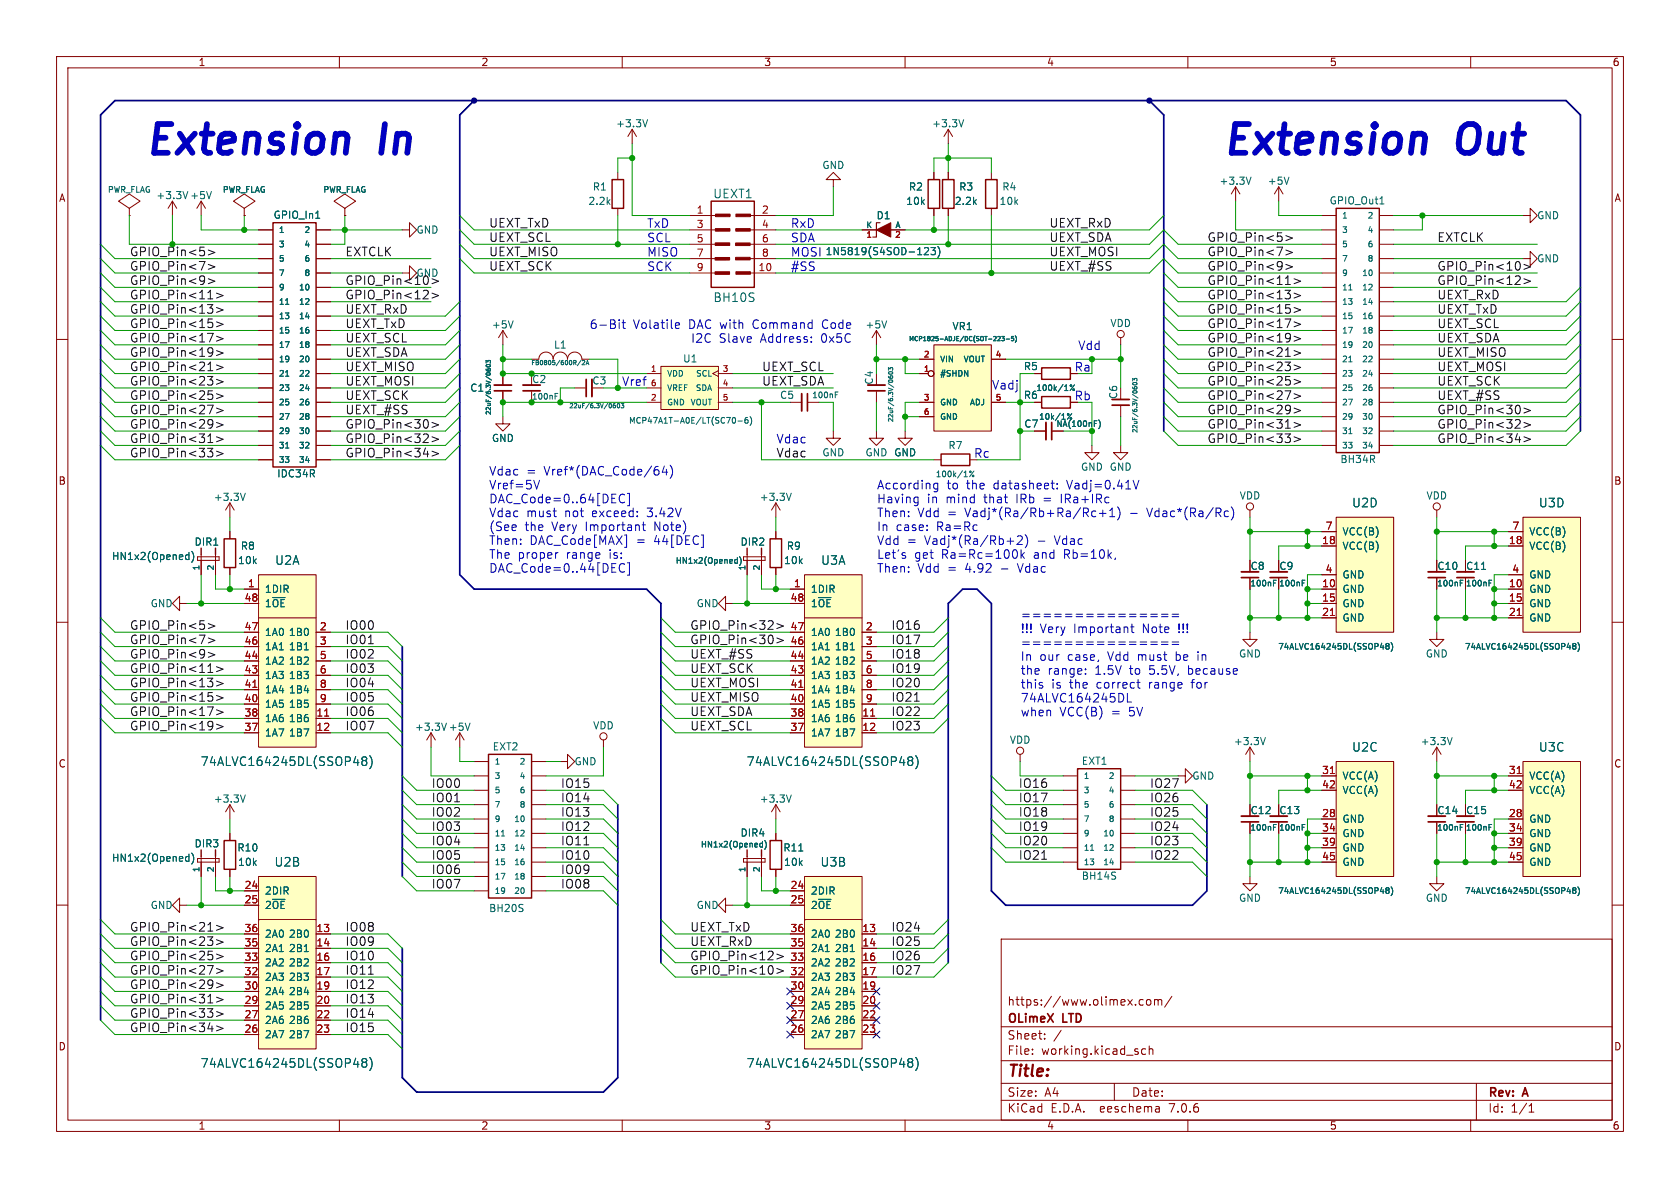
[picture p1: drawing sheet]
<svg xmlns="http://www.w3.org/2000/svg" width="297mm" height="210mm" viewBox="0 0 297 210" stroke-linecap="round" stroke-linejoin="round" font-family="sans-serif">
<defs><g id="words">
<g font-size="7.1" fill="#0000c2">
<text x="25.4" y="27.7">Extension</text>
<text x="67.6" y="27.7">In</text>
<text x="215.9" y="27.7">Extension</text>
<text x="258.1" y="27.7">Out</text>
</g>
<text font-size="2.8" fill="#840000" x="178" y="190.9">Title:</text>
<g font-size="2.1" fill="#006464">
<text x="126" y="35.3">UEXT1</text>
<text x="126" y="53.6">BH10S</text>
<text x="189.9" y="70.9">Rb</text>
<text x="238.9" y="89.9">U2D</text>
<text x="272" y="89.9">U3D</text>
<text x="48.5" y="100.1">U2A</text>
<text x="145.1" y="100.1">U3A</text>
<text x="35.4" y="135.6">74ALVC164245DL(SSOP48)</text>
<text x="131.9" y="135.6">74ALVC164245DL(SSOP48)</text>
<text x="238.9" y="133.1">U2C</text>
<text x="272" y="133.1">U3C</text>
<text x="48.4" y="153.4">U2B</text>
<text x="145" y="153.4">U3B</text>
<text x="35.4" y="189">74ALVC164245DL(SSOP48)</text>
<text x="131.9" y="189">74ALVC164245DL(SSOP48)</text>
</g>
<g font-size="2.1" fill="#0f0f0f">
<text x="86.4" y="40.3">UEXT_TxD</text>
<text x="185.4" y="40.3">UEXT_RxD</text>
<text x="22.9" y="47.9">GPIO_Pin&lt;7&gt;</text>
<text x="22.9" y="45.4">GPIO_Pin&lt;5&gt;</text>
<text x="61" y="45.4">EXTCLK</text>
<text x="86.4" y="42.9">UEXT_SCL</text>
<text x="86.4" y="47.9">UEXT_SCK</text>
<text x="86.4" y="45.4">UEXT_MISO</text>
<text x="185.4" y="42.9">UEXT_SDA</text>
<text x="185.4" y="45.4">UEXT_MOSI</text>
<text x="185.4" y="47.9">UEXT_#SS</text>
<text x="213.4" y="45.4">GPIO_Pin&lt;7&gt;</text>
<text x="213.4" y="42.9">GPIO_Pin&lt;5&gt;</text>
<text x="213.4" y="47.9">GPIO_Pin&lt;9&gt;</text>
<text x="254" y="42.9">EXTCLK</text>
<text x="254" y="47.9">GPIO_Pin&lt;10&gt;</text>
<text x="22.9" y="53">GPIO_Pin&lt;11&gt;</text>
<text x="22.9" y="50.5">GPIO_Pin&lt;9&gt;</text>
<text x="61" y="50.5">GPIO_Pin&lt;10&gt;</text>
<text x="61" y="53">GPIO_Pin&lt;12&gt;</text>
<text x="213.4" y="50.5">GPIO_Pin&lt;11&gt;</text>
<text x="213.4" y="53">GPIO_Pin&lt;13&gt;</text>
<text x="254" y="53">UEXT_RxD</text>
<text x="254" y="50.5">GPIO_Pin&lt;12&gt;</text>
<text x="22.9" y="58.1">GPIO_Pin&lt;15&gt;</text>
<text x="22.9" y="55.6">GPIO_Pin&lt;13&gt;</text>
<text x="61" y="55.6">UEXT_RxD</text>
<text x="61" y="58.1">UEXT_TxD</text>
<text x="213.4" y="55.6">GPIO_Pin&lt;15&gt;</text>
<text x="213.4" y="58.1">GPIO_Pin&lt;17&gt;</text>
<text x="254" y="58.1">UEXT_SCL</text>
<text x="254" y="55.6">UEXT_TxD</text>
<text x="22.9" y="65.7">GPIO_Pin&lt;21&gt;</text>
<text x="22.9" y="63.2">GPIO_Pin&lt;19&gt;</text>
<text x="22.9" y="60.6">GPIO_Pin&lt;17&gt;</text>
<text x="61" y="63.2">UEXT_SDA</text>
<text x="61" y="65.7">UEXT_MISO</text>
<text x="61" y="60.6">UEXT_SCL</text>
<text x="134.6" y="65.7">UEXT_SCL</text>
<text x="213.4" y="60.6">GPIO_Pin&lt;19&gt;</text>
<text x="213.4" y="65.7">GPIO_Pin&lt;23&gt;</text>
<text x="213.4" y="63.2">GPIO_Pin&lt;21&gt;</text>
<text x="254" y="60.6">UEXT_SDA</text>
<text x="254" y="63.2">UEXT_MISO</text>
<text x="254" y="65.7">UEXT_MOSI</text>
<text x="22.9" y="68.3">GPIO_Pin&lt;23&gt;</text>
<text x="22.9" y="70.8">GPIO_Pin&lt;25&gt;</text>
<text x="61" y="68.3">UEXT_MOSI</text>
<text x="61" y="70.8">UEXT_SCK</text>
<text x="134.6" y="68.3">UEXT_SDA</text>
<text x="213.4" y="68.3">GPIO_Pin&lt;25&gt;</text>
<text x="213.4" y="70.8">GPIO_Pin&lt;27&gt;</text>
<text x="254" y="70.8">UEXT_#SS</text>
<text x="254" y="68.3">UEXT_SCK</text>
<text x="22.9" y="75.9">GPIO_Pin&lt;29&gt;</text>
<text x="22.9" y="73.3">GPIO_Pin&lt;27&gt;</text>
<text x="61" y="73.3">UEXT_#SS</text>
<text x="61" y="75.9">GPIO_Pin&lt;30&gt;</text>
<text x="213.4" y="75.9">GPIO_Pin&lt;31&gt;</text>
<text x="213.4" y="73.3">GPIO_Pin&lt;29&gt;</text>
<text x="254" y="75.9">GPIO_Pin&lt;32&gt;</text>
<text x="254" y="73.3">GPIO_Pin&lt;30&gt;</text>
<text x="22.9" y="78.4">GPIO_Pin&lt;31&gt;</text>
<text x="22.9" y="81">GPIO_Pin&lt;33&gt;</text>
<text x="61" y="81">GPIO_Pin&lt;34&gt;</text>
<text x="61" y="78.4">GPIO_Pin&lt;32&gt;</text>
<text x="137.2" y="81">Vdac</text>
<text x="213.4" y="78.4">GPIO_Pin&lt;33&gt;</text>
<text x="254" y="78.4">GPIO_Pin&lt;34&gt;</text>
<text x="22.9" y="111.4">GPIO_Pin&lt;5&gt;</text>
<text x="22.9" y="114">GPIO_Pin&lt;7&gt;</text>
<text x="61" y="111.4">IO00</text>
<text x="61" y="114">IO01</text>
<text x="121.9" y="114">GPIO_Pin&lt;30&gt;</text>
<text x="121.9" y="111.4">GPIO_Pin&lt;32&gt;</text>
<text x="157.5" y="114">IO17</text>
<text x="157.5" y="111.4">IO16</text>
<text x="22.9" y="116.5">GPIO_Pin&lt;9&gt;</text>
<text x="22.9" y="119.1">GPIO_Pin&lt;11&gt;</text>
<text x="61" y="116.5">IO02</text>
<text x="61" y="119.1">IO03</text>
<text x="121.9" y="119.1">UEXT_SCK</text>
<text x="121.9" y="116.5">UEXT_#SS</text>
<text x="157.5" y="119.1">IO19</text>
<text x="157.5" y="116.5">IO18</text>
<text x="22.9" y="124.1">GPIO_Pin&lt;15&gt;</text>
<text x="22.9" y="121.6">GPIO_Pin&lt;13&gt;</text>
<text x="61" y="124.1">IO05</text>
<text x="61" y="121.6">IO04</text>
<text x="121.9" y="124.1">UEXT_MISO</text>
<text x="121.9" y="121.6">UEXT_MOSI</text>
<text x="157.5" y="121.6">IO20</text>
<text x="157.5" y="124.1">IO21</text>
<text x="22.9" y="129.2">GPIO_Pin&lt;19&gt;</text>
<text x="22.9" y="126.7">GPIO_Pin&lt;17&gt;</text>
<text x="61" y="129.2">IO07</text>
<text x="61" y="126.7">IO06</text>
<text x="121.9" y="126.7">UEXT_SDA</text>
<text x="121.9" y="129.2">UEXT_SCL</text>
<text x="157.5" y="129.2">IO23</text>
<text x="157.5" y="126.7">IO22</text>
<text x="76.2" y="139.4">IO00</text>
<text x="76.2" y="141.9">IO01</text>
<text x="99.1" y="141.9">IO14</text>
<text x="99.1" y="139.4">IO15</text>
<text x="180" y="139.4">IO16</text>
<text x="180" y="141.9">IO17</text>
<text x="203.2" y="139.4">IO27</text>
<text x="203.2" y="141.9">IO26</text>
<text x="76.2" y="149.5">IO04</text>
<text x="76.2" y="144.5">IO02</text>
<text x="76.2" y="147">IO03</text>
<text x="99.1" y="149.5">IO11</text>
<text x="99.1" y="147">IO12</text>
<text x="99.1" y="144.5">IO13</text>
<text x="180" y="147">IO19</text>
<text x="180" y="144.5">IO18</text>
<text x="180" y="149.5">IO20</text>
<text x="203.2" y="149.5">IO23</text>
<text x="203.2" y="144.5">IO25</text>
<text x="203.2" y="147">IO24</text>
<text x="76.2" y="154.6">IO06</text>
<text x="76.2" y="152.1">IO05</text>
<text x="99.1" y="152.1">IO10</text>
<text x="99.1" y="154.6">IO09</text>
<text x="180" y="152.1">IO21</text>
<text x="203.2" y="152.1">IO22</text>
<text x="76.2" y="157.2">IO07</text>
<text x="99.1" y="157.2">IO08</text>
<text x="22.9" y="167.3">GPIO_Pin&lt;23&gt;</text>
<text x="22.9" y="164.8">GPIO_Pin&lt;21&gt;</text>
<text x="61" y="167.3">IO09</text>
<text x="61" y="164.8">IO08</text>
<text x="121.9" y="167.3">UEXT_RxD</text>
<text x="121.9" y="164.8">UEXT_TxD</text>
<text x="157.5" y="164.8">IO24</text>
<text x="157.5" y="167.3">IO25</text>
<text x="22.9" y="169.9">GPIO_Pin&lt;25&gt;</text>
<text x="22.9" y="172.4">GPIO_Pin&lt;27&gt;</text>
<text x="61" y="169.9">IO10</text>
<text x="61" y="172.4">IO11</text>
<text x="121.9" y="169.9">GPIO_Pin&lt;12&gt;</text>
<text x="121.9" y="172.4">GPIO_Pin&lt;10&gt;</text>
<text x="157.5" y="169.9">IO26</text>
<text x="157.5" y="172.4">IO27</text>
<text x="22.9" y="177.5">GPIO_Pin&lt;31&gt;</text>
<text x="22.9" y="174.9">GPIO_Pin&lt;29&gt;</text>
<text x="61" y="174.9">IO12</text>
<text x="61" y="177.5">IO13</text>
<text x="22.9" y="180">GPIO_Pin&lt;33&gt;</text>
<text x="22.9" y="182.6">GPIO_Pin&lt;34&gt;</text>
<text x="61" y="180">IO14</text>
<text x="61" y="182.6">IO15</text>
</g>
<g font-size="2.1" fill="#0000c2">
<text x="114.3" y="40.4">TxD</text>
<text x="139.7" y="40.4">RxD</text>
<text x="114.3" y="45.5">MISO</text>
<text x="114.3" y="42.9">SCL</text>
<text x="139.7" y="42.9">SDA</text>
<text x="139.7" y="45.5">MOSI</text>
<text x="114.3" y="48">SCK</text>
<text x="139.7" y="48">#SS</text>
<text x="104.1" y="58.3">6-Bit</text>
<text x="111.9" y="58.3">Volatile</text>
<text x="121.8" y="58.3">DAC with</text>
<text x="133.3" y="58.3">Command</text>
<text x="145.8" y="58.3">Code</text>
<text x="127.1" y="60.7">Slave</text>
<text x="134.5" y="60.7">Address:</text>
<text x="145.3" y="60.7">0x5C</text>
<text x="190.5" y="62">Vdd</text>
<text x="109.9" y="68.3">Vref</text>
<text x="175.3" y="69">Vadj</text>
<text x="137.2" y="78.5">Vdac</text>
<text x="172.1" y="81">Rc</text>
<text x="86.4" y="84.2">Vdac</text>
<text x="86.4" y="86.6">Vref=5V</text>
<text x="86.4" y="89.1">DAC_Code=0..64[DEC]</text>
<text x="93" y="84.2">=</text>
<text x="96.2" y="84.2">Vref*(DAC_Code/64)</text>
<text x="154.9" y="86.6">According</text>
<text x="154.9" y="89.1">Having</text>
<text x="163.9" y="89.1">in</text>
<text x="167.3" y="89.1">mind</text>
<text x="167.4" y="86.6">to</text>
<text x="170.9" y="86.6">the</text>
<text x="174.1" y="89.1">that</text>
<text x="175.8" y="86.6">datasheet:</text>
<text x="179.9" y="89.1">IRb</text>
<text x="184.9" y="89.1">=</text>
<text x="188.1" y="89.1">IRa+IRc</text>
<text x="188.9" y="86.6">Vadj=0.41V</text>
<text x="86.4" y="91.5">Vdac</text>
<text x="86.4" y="94">(See</text>
<text x="92.8" y="94">the</text>
<text x="93" y="91.5">must</text>
<text x="97.6" y="94">Very</text>
<text x="99.9" y="91.5">not</text>
<text x="103.7" y="94">Important</text>
<text x="104.8" y="91.5">exceed:</text>
<text x="114.7" y="91.5">3.42V</text>
<text x="115.9" y="94">Note)</text>
<text x="154.9" y="91.5">Then:</text>
<text x="154.9" y="94">In</text>
<text x="158.4" y="94">case:</text>
<text x="162.2" y="91.5">Vdd</text>
<text x="165.6" y="94">Ra=Rc</text>
<text x="167.6" y="91.5">=</text>
<text x="170.8" y="91.5">Vadj*(Ra/Rb+Ra/Rc+1)</text>
<text x="200" y="91.5">-</text>
<text x="203.2" y="91.5">Vdac*(Ra/Rc)</text>
<text x="86.4" y="96.4">Then:</text>
<text x="86.4" y="98.9">The</text>
<text x="86.4" y="101.4">DAC_Code=0..44[DEC]</text>
<text x="91.5" y="98.9">proper</text>
<text x="93.6" y="96.4">DAC_Code[MAX]</text>
<text x="100.2" y="98.9">range</text>
<text x="107.9" y="98.9">is:</text>
<text x="112.6" y="96.4">=</text>
<text x="115.8" y="96.4">44[DEC]</text>
<text x="154.9" y="96.4">Vdd</text>
<text x="154.9" y="98.9">Let's</text>
<text x="154.9" y="101.4">Then:</text>
<text x="160.3" y="96.4">=</text>
<text x="161.6" y="98.9">get</text>
<text x="162.2" y="101.4">Vdd</text>
<text x="163.5" y="96.4">Vadj*(Ra/Rb+2)</text>
<text x="166.5" y="98.9">Ra=Rc=100k</text>
<text x="167.6" y="101.4">=</text>
<text x="170.8" y="101.4">4.92</text>
<text x="177.2" y="101.4">-</text>
<text x="180.4" y="101.4">Vdac</text>
<text x="182.9" y="98.9">and</text>
<text x="183.6" y="96.4">-</text>
<text x="186.8" y="96.4">Vdac</text>
<text x="188.4" y="98.9">Rb=10k,</text>
<text x="180.3" y="109.6">===============</text>
<text x="180.3" y="112">!!!</text>
<text x="183.8" y="112">Very</text>
<text x="189.9" y="112">Important</text>
<text x="202.1" y="112">Note</text>
<text x="208.6" y="112">!!!</text>
<text x="180.3" y="114.5">===============</text>
<text x="180.3" y="116.9">In</text>
<text x="180.3" y="119.4">the</text>
<text x="183.8" y="116.9">our</text>
<text x="185.2" y="119.4">range:</text>
<text x="188.8" y="116.9">case,</text>
<text x="193.6" y="119.4">1.5V</text>
<text x="196" y="116.9">Vdd</text>
<text x="199.9" y="119.4">to</text>
<text x="201.4" y="116.9">must</text>
<text x="203.4" y="119.4">5.5V,</text>
<text x="208.2" y="116.9">be</text>
<text x="210.4" y="119.4">because</text>
<text x="212.2" y="116.9">in</text>
<text x="180.3" y="121.8">this</text>
<text x="180.3" y="124.3">74ALVC164245DL</text>
<text x="185.9" y="121.8">is</text>
<text x="189.1" y="121.8">the</text>
<text x="194" y="121.8">correct</text>
<text x="203.4" y="121.8">range</text>
<text x="211.1" y="121.8">for</text>
<text x="180.3" y="126.8">when</text>
<text x="187.3" y="126.8">VCC(B)</text>
<text x="196.5" y="126.8">=</text>
<text x="199.7" y="126.8">5V</text>
</g>
<text font-size="2.1" fill="#009600" x="189.9" y="65.8">Ra</text>
<g font-size="2.1" fill="#840000">
<text x="178" y="178">https://www.olimex.com/</text>
<text x="178" y="184">Sheet:</text>
<text x="178" y="181.2">OLimeX</text>
<text x="188" y="181.2">LTD</text>
<text x="178" y="186.7">File:</text>
<text x="184.1" y="186.7">working.kicad_sch</text>
<text x="178" y="196.9">KiCad</text>
<text x="178" y="194.1">Size:</text>
<text x="184.7" y="194.1">A4</text>
<text x="185.7" y="196.9">E.D.A.</text>
<text x="194.6" y="196.9">eeschema</text>
<text x="200" y="194.1">Date:</text>
<text x="207" y="196.9">7.0.6</text>
<text x="263" y="194.3">Rev:</text>
<text x="263" y="196.9">Id:</text>
<text x="267.1" y="196.9">1/1</text>
<text x="269.4" y="194.3">A</text>
</g>
<g font-size="1.8" fill="#840000">
<text x="35" y="11.9">1</text>
<text x="85" y="11.9">2</text>
<text x="135" y="11.9">3</text>
<text x="185" y="11.9">4</text>
<text x="235" y="11.9">5</text>
<text x="285" y="11.9">6</text>
<text x="10.3" y="35.9">A</text>
<text x="285.3" y="35.9">A</text>
<text x="10.3" y="85.9">B</text>
<text x="285.3" y="85.9">B</text>
<text x="221" y="100.9">C8</text>
<text x="226.1" y="100.9">C9</text>
<text x="254" y="100.9">C10</text>
<text x="259.1" y="100.9">C11</text>
<text x="10.3" y="135.9">C</text>
<text x="285.3" y="135.9">C</text>
<text x="221" y="144.1">C12</text>
<text x="226.1" y="144.1">C13</text>
<text x="254" y="144.1">C14</text>
<text x="259.1" y="144.1">C15</text>
<text x="10.3" y="185.9">D</text>
<text x="285.3" y="185.9">D</text>
<text x="35" y="199.9">1</text>
<text x="85" y="199.9">2</text>
<text x="135" y="199.9">3</text>
<text x="185" y="199.9">4</text>
<text x="235" y="199.9">5</text>
<text x="285" y="199.9">6</text>
</g>
<g font-size="1.8" fill="#006464">
<text x="108.8" y="22.7">+3.3V</text>
<text x="164.7" y="22.7">+3.3V</text>
<text x="27.5" y="35.4">+3.3V</text>
<text x="33.5" y="35.4">+5V</text>
<text x="104.7" y="33.9">R1</text>
<text x="145.3" y="30.1">GND</text>
<text x="160.6" y="33.9">R2</text>
<text x="169.5" y="33.9">R3</text>
<text x="177.1" y="33.9">R4</text>
<text x="215.5" y="32.9">+3.3V</text>
<text x="224" y="32.9">+5V</text>
<text x="48.3" y="38.9">GPIO_In1</text>
<text x="73.5" y="41.5">GND</text>
<text x="103.9" y="36.4">2.2k</text>
<text x="154.9" y="39">D1</text>
<text x="160.1" y="36.4">10k</text>
<text x="168.7" y="36.4">2.2k</text>
<text x="176.6" y="36.4">10k</text>
<text x="235" y="36.3">GPIO_Out1</text>
<text x="271.6" y="39">GND</text>
<text x="145.9" y="45.3">1N5819(S4SOD-123)</text>
<text x="271.6" y="46.6">GND</text>
<text x="86.9" y="58.3">+5V</text>
<text x="152.9" y="58.3">+5V</text>
<text x="168.3" y="58.6">VR1</text>
<text x="196.2" y="58">VDD</text>
<text x="97.8" y="61.8">L1</text>
<text x="120.7" y="64.3">U1</text>
<text x="180.9" y="65.6">R5</text>
<text x="83" y="69.4">C1</text>
<text x="94" y="67.9">C2</text>
<text x="104.6" y="68.2">C3</text>
<text x="137.8" y="70.7">C5</text>
<text x="154.5" y="68.1" transform="rotate(-90 154.5 68.1)">C4</text>
<text x="180.9" y="70.7">R6</text>
<text x="197.7" y="70.6" transform="rotate(-90 197.7 70.6)">C6</text>
<text x="181" y="75.8">C7</text>
<text x="86.9" y="78.3">GND</text>
<text x="145.3" y="80.9">GND</text>
<text x="152.9" y="80.9">GND GND</text>
<text x="158" y="80.9">GND</text>
<text x="167.6" y="79.6">R7</text>
<text x="191" y="83.4">GND GND</text>
<text x="236.9" y="82.1">BH34R</text>
<text x="37.7" y="88.7">+3.3V</text>
<text x="48.9" y="84.6">IDC34R</text>
<text x="134.2" y="88.7">+3.3V</text>
<text x="219.1" y="88.5">VDD</text>
<text x="252.1" y="88.5">VDD</text>
<text x="237.2" y="94.8">VCC(B)</text>
<text x="270.3" y="94.8">VCC(B)</text>
<text x="19.7" y="99.2">HN1x2(Opened)</text>
<text x="34.3" y="96.7">DIR1</text>
<text x="42" y="99.9">10k</text>
<text x="42.5" y="97.4">R8</text>
<text x="130.8" y="96.7">DIR2</text>
<text x="138.5" y="99.9">10k</text>
<text x="139" y="97.4">R9</text>
<text x="237.2" y="97.4">VCC(B)</text>
<text x="270.3" y="97.4">VCC(B)</text>
<text x="26.5" y="107.5">GND</text>
<text x="46.7" y="105">1DIR</text>
<text x="46.7" y="107.5">1~{OE}</text>
<text x="123.1" y="107.5">GND</text>
<text x="143.3" y="105">1DIR</text>
<text x="143.3" y="107.5">1~{OE}</text>
<text x="237.2" y="105">GND</text>
<text x="237.2" y="107.5">GND</text>
<text x="237.2" y="102.5">GND</text>
<text x="270.3" y="105">GND</text>
<text x="270.3" y="107.5">GND</text>
<text x="270.3" y="102.5">GND</text>
<text x="46.7" y="112.6">1A0</text>
<text x="51" y="112.6">1B0</text>
<text x="143.3" y="112.6">1A0</text>
<text x="147.5" y="112.6">1B0</text>
<text x="237.2" y="110.1">GND</text>
<text x="270.3" y="110.1">GND</text>
<text x="46.7" y="117.7">1A2</text>
<text x="46.7" y="115.2">1A1</text>
<text x="51" y="115.2">1B1</text>
<text x="51" y="117.7">1B2</text>
<text x="143.3" y="117.7">1A2</text>
<text x="143.3" y="115.2">1A1</text>
<text x="147.5" y="115.2">1B1</text>
<text x="147.5" y="117.7">1B2</text>
<text x="218.9" y="116.4">GND</text>
<text x="252" y="116.4">GND</text>
<text x="46.7" y="125.3">1A5</text>
<text x="46.7" y="122.8">1A4</text>
<text x="46.7" y="120.2">1A3</text>
<text x="51" y="120.2">1B3</text>
<text x="51" y="122.8">1B4</text>
<text x="51" y="125.3">1B5</text>
<text x="143.3" y="125.3">1A5</text>
<text x="143.3" y="122.8">1A4</text>
<text x="143.3" y="120.2">1A3</text>
<text x="147.5" y="120.2">1B3</text>
<text x="147.5" y="122.8">1B4</text>
<text x="147.5" y="125.3">1B5</text>
<text x="46.7" y="130.4">1A7</text>
<text x="46.7" y="127.9">1A6</text>
<text x="51" y="127.9">1B6</text>
<text x="51" y="130.4">1B7</text>
<text x="73.3" y="129.4">+3.3V</text>
<text x="79.2" y="129.4">+5V</text>
<text x="104.8" y="129.1">VDD</text>
<text x="143.3" y="130.4">1A7</text>
<text x="143.3" y="127.9">1A6</text>
<text x="147.5" y="127.9">1B6</text>
<text x="147.5" y="130.4">1B7</text>
<text x="178.4" y="131.7">VDD</text>
<text x="218" y="131.9">+3.3V</text>
<text x="251.1" y="131.9">+3.3V</text>
<text x="87" y="132.9">EXT2</text>
<text x="101.5" y="135.5">GND</text>
<text x="191.1" y="135.4">EXT1</text>
<text x="37.7" y="142.1">+3.3V</text>
<text x="134.2" y="142.1">+3.3V</text>
<text x="210.7" y="138">GND</text>
<text x="237.2" y="138">VCC(A)</text>
<text x="237.2" y="140.6">VCC(A)</text>
<text x="270.3" y="138">VCC(A)</text>
<text x="270.3" y="140.6">VCC(A)</text>
<text x="34.3" y="150">DIR3</text>
<text x="130.8" y="148.1">DIR4</text>
<text x="237.2" y="145.6">GND</text>
<text x="237.2" y="148.2">GND</text>
<text x="270.3" y="145.6">GND</text>
<text x="270.3" y="148.2">GND</text>
<text x="19.7" y="152.5">HN1x2(Opened)</text>
<text x="41.9" y="150.7">R10</text>
<text x="42" y="153.3">10k</text>
<text x="138.4" y="150.7">R11</text>
<text x="138.5" y="153.3">10k</text>
<text x="191.1" y="155.7">BH14S</text>
<text x="237.2" y="150.7">GND</text>
<text x="237.2" y="153.3">GND</text>
<text x="270.3" y="150.7">GND</text>
<text x="270.3" y="153.3">GND</text>
<text x="26.5" y="160.9">GND</text>
<text x="46.7" y="158.3">2DIR</text>
<text x="46.7" y="160.9">2~{OE}</text>
<text x="86.4" y="161.4">BH20S</text>
<text x="123.1" y="160.9">GND</text>
<text x="143.3" y="158.3">2DIR</text>
<text x="143.3" y="160.9">2~{OE}</text>
<text x="218.9" y="159.6">GND</text>
<text x="252" y="159.6">GND</text>
<text x="46.7" y="166">2A0</text>
<text x="51" y="166">2B0</text>
<text x="143.3" y="166">2A0</text>
<text x="147.5" y="166">2B0</text>
<text x="46.7" y="173.6">2A3</text>
<text x="46.7" y="171">2A2</text>
<text x="46.7" y="168.5">2A1</text>
<text x="51" y="168.5">2B1</text>
<text x="51" y="171">2B2</text>
<text x="51" y="173.6">2B3</text>
<text x="143.3" y="173.6">2A3</text>
<text x="143.3" y="171">2A2</text>
<text x="143.3" y="168.5">2A1</text>
<text x="147.5" y="168.5">2B1</text>
<text x="147.5" y="171">2B2</text>
<text x="147.5" y="173.6">2B3</text>
<text x="46.7" y="178.7">2A5</text>
<text x="46.7" y="176.1">2A4</text>
<text x="51" y="176.1">2B4</text>
<text x="51" y="178.7">2B5</text>
<text x="143.3" y="178.7">2A5</text>
<text x="143.3" y="176.1">2A4</text>
<text x="147.5" y="176.1">2B4</text>
<text x="147.5" y="178.7">2B5</text>
<text x="46.7" y="183.7">2A7</text>
<text x="46.7" y="181.2">2A6</text>
<text x="51" y="181.2">2B6</text>
<text x="51" y="183.7">2B7</text>
<text x="143.3" y="183.7">2A7</text>
<text x="143.3" y="181.2">2A6</text>
<text x="147.5" y="181.2">2B6</text>
<text x="147.5" y="183.7">2B7</text>
</g>
<g font-size="1.8" fill="#a90000">
<text x="123.1" y="37.8">1</text>
<text x="123.1" y="40.4">3</text>
<text x="134.6" y="37.8">2</text>
<text x="134.6" y="40.4">4</text>
<text x="123.1" y="42.9">5</text>
<text x="123.1" y="45.5">7</text>
<text x="134.6" y="42.9">6</text>
<text x="134.6" y="45.5">8</text>
<text x="123.1" y="48">9</text>
<text x="134" y="48">10</text>
<text x="234.2" y="93.7">7</text>
<text x="267.3" y="93.7">7</text>
<text x="233.6" y="96.3">18</text>
<text x="234.2" y="101.3">4</text>
<text x="266.7" y="96.3">18</text>
<text x="267.3" y="101.3">4</text>
<text x="43.1" y="106.4">48</text>
<text x="43.7" y="103.9">1</text>
<text x="139.7" y="106.4">48</text>
<text x="140.3" y="103.9">1</text>
<text x="233.6" y="103.9">10</text>
<text x="233.6" y="106.4">15</text>
<text x="266.7" y="103.9">10</text>
<text x="266.7" y="106.4">15</text>
<text x="43.1" y="111.5">47</text>
<text x="56.4" y="111.5">2</text>
<text x="139.7" y="111.5">47</text>
<text x="153" y="111.5">2</text>
<text x="233.6" y="109">21</text>
<text x="266.7" y="109">21</text>
<text x="43.1" y="119.1">43</text>
<text x="43.1" y="116.6">44</text>
<text x="43.1" y="114">46</text>
<text x="56.4" y="114">3</text>
<text x="56.4" y="116.6">5</text>
<text x="56.4" y="119.1">6</text>
<text x="139.7" y="119.1">43</text>
<text x="139.7" y="116.6">44</text>
<text x="139.7" y="114">46</text>
<text x="153" y="114">3</text>
<text x="153" y="116.6">5</text>
<text x="153" y="119.1">6</text>
<text x="43.1" y="124.2">40</text>
<text x="43.1" y="121.7">41</text>
<text x="56.4" y="121.7">8</text>
<text x="56.4" y="124.2">9</text>
<text x="139.7" y="124.2">40</text>
<text x="139.7" y="121.7">41</text>
<text x="153" y="121.7">8</text>
<text x="153" y="124.2">9</text>
<text x="43.1" y="129.3">37</text>
<text x="43.1" y="126.7">38</text>
<text x="55.8" y="126.7">11</text>
<text x="55.8" y="129.3">12</text>
<text x="139.7" y="129.3">37</text>
<text x="139.7" y="126.7">38</text>
<text x="152.4" y="126.7">11</text>
<text x="152.4" y="129.3">12</text>
<text x="233.6" y="136.9">31</text>
<text x="266.7" y="136.9">31</text>
<text x="233.6" y="139.4">42</text>
<text x="266.7" y="139.4">42</text>
<text x="233.6" y="144.5">28</text>
<text x="233.6" y="147.1">34</text>
<text x="233.6" y="149.6">39</text>
<text x="266.7" y="144.5">28</text>
<text x="266.7" y="147.1">34</text>
<text x="266.7" y="149.6">39</text>
<text x="233.6" y="152.1">45</text>
<text x="266.7" y="152.1">45</text>
<text x="43.1" y="157.2">24</text>
<text x="43.1" y="159.8">25</text>
<text x="139.7" y="157.2">24</text>
<text x="139.7" y="159.8">25</text>
<text x="43.1" y="167.4">35</text>
<text x="43.1" y="164.8">36</text>
<text x="55.8" y="164.8">13</text>
<text x="55.8" y="167.4">14</text>
<text x="139.7" y="167.4">35</text>
<text x="139.7" y="164.8">36</text>
<text x="152.4" y="164.8">13</text>
<text x="152.4" y="167.4">14</text>
<text x="43.1" y="172.5">32</text>
<text x="43.1" y="169.9">33</text>
<text x="55.8" y="169.9">16</text>
<text x="55.8" y="172.5">17</text>
<text x="139.7" y="172.5">32</text>
<text x="139.7" y="169.9">33</text>
<text x="152.4" y="169.9">16</text>
<text x="152.4" y="172.5">17</text>
<text x="43.1" y="177.5">29</text>
<text x="43.1" y="175">30</text>
<text x="55.8" y="175">19</text>
<text x="55.8" y="177.5">20</text>
<text x="139.7" y="177.5">29</text>
<text x="139.7" y="175">30</text>
<text x="152.4" y="175">19</text>
<text x="152.4" y="177.5">20</text>
<text x="43.1" y="182.6">26</text>
<text x="43.1" y="180.1">27</text>
<text x="55.8" y="180.1">22</text>
<text x="55.8" y="182.6">23</text>
<text x="139.7" y="182.6">26</text>
<text x="139.7" y="180.1">27</text>
<text x="152.4" y="180.1">22</text>
<text x="152.4" y="182.6">23</text>
</g>
<text font-size="1.8" fill="#0f0f0f" x="73.5" y="49.1">GND</text>
<g font-size="1.4" fill="#006464">
<text x="19" y="34.3">PWR_FLAG</text>
<text x="39.3" y="34.3">PWR_FLAG</text>
<text x="57.1" y="34.3">PWR_FLAG</text>
<text x="49.2" y="41.4">1</text>
<text x="53.7" y="41.4">2</text>
<text x="153" y="40.4">K</text>
<text x="158.2" y="40.4">A</text>
<text x="237.2" y="38.8">1</text>
<text x="237.2" y="41.4">3</text>
<text x="241.7" y="38.8">2</text>
<text x="241.7" y="41.4">4</text>
<text x="49.2" y="43.9">3</text>
<text x="49.2" y="46.5">5</text>
<text x="53.7" y="43.9">4</text>
<text x="53.7" y="46.5">6</text>
<text x="237.2" y="43.9">5</text>
<text x="237.2" y="46.5">7</text>
<text x="241.7" y="43.9">6</text>
<text x="241.7" y="46.5">8</text>
<text x="49.2" y="49">7</text>
<text x="49.2" y="51.5">9</text>
<text x="52.7" y="51.5">10</text>
<text x="53.7" y="49">8</text>
<text x="237.2" y="51.5">11</text>
<text x="237.2" y="49">9</text>
<text x="240.7" y="49">10</text>
<text x="240.7" y="51.5">12</text>
<text x="49.2" y="54.1">11</text>
<text x="49.2" y="56.6">13</text>
<text x="49.2" y="59.2">15</text>
<text x="52.7" y="54.1">12</text>
<text x="52.7" y="56.6">14</text>
<text x="52.7" y="59.2">16</text>
<text x="237.2" y="54.1">13</text>
<text x="237.2" y="56.6">15</text>
<text x="237.2" y="59.2">17</text>
<text x="240.7" y="54.1">14</text>
<text x="240.7" y="56.6">16</text>
<text x="240.7" y="59.2">18</text>
<text x="49.2" y="61.7">17</text>
<text x="49.2" y="64.2">19</text>
<text x="52.7" y="61.7">18</text>
<text x="52.7" y="64.2">20</text>
<text x="166.1" y="64.2">VIN</text>
<text x="170.2" y="64.2">VOUT</text>
<text x="237.2" y="61.7">19</text>
<text x="237.2" y="64.2">21</text>
<text x="240.7" y="61.7">20</text>
<text x="240.7" y="64.2">22</text>
<text x="49.2" y="66.8">21</text>
<text x="49.2" y="69.3">23</text>
<text x="49.2" y="71.9">25</text>
<text x="52.7" y="66.8">22</text>
<text x="52.7" y="69.3">24</text>
<text x="52.7" y="71.9">26</text>
<text x="93.9" y="70.8">100nF</text>
<text x="117.9" y="66.8">VDD</text>
<text x="117.9" y="71.9">GND VOUT</text>
<text x="117.9" y="69.3">VREF</text>
<text x="122.9" y="69.3">SDA</text>
<text x="122.9" y="66.8">SCL</text>
<text x="143.5" y="70.6">100nF</text>
<text x="166.1" y="66.8">#SHDN</text>
<text x="166.1" y="71.9">GND</text>
<text x="171.3" y="71.9">ADJ</text>
<text x="183.1" y="69.3">100k/1%</text>
<text x="237.2" y="66.8">23</text>
<text x="237.2" y="69.3">25</text>
<text x="237.2" y="71.9">27</text>
<text x="240.7" y="66.8">24</text>
<text x="240.7" y="69.3">26</text>
<text x="240.7" y="71.9">28</text>
<text x="49.2" y="74.4">27</text>
<text x="49.2" y="76.9">29</text>
<text x="52.7" y="74.4">28</text>
<text x="52.7" y="76.9">30</text>
<text x="111.1" y="75.1">MCP47A1T-A0E/LT(SC70-6)</text>
<text x="166.1" y="74.4">GND</text>
<text x="183.6" y="74.4">10k/1%</text>
<text x="186.7" y="75.7">NA(100nF)</text>
<text x="237.2" y="74.4">29</text>
<text x="237.2" y="76.9">31</text>
<text x="240.7" y="74.4">30</text>
<text x="240.7" y="76.9">32</text>
<text x="49.2" y="79.5">31</text>
<text x="49.2" y="82">33</text>
<text x="52.7" y="79.5">32</text>
<text x="52.7" y="82">34</text>
<text x="237.2" y="79.5">33</text>
<text x="240.7" y="79.5">34</text>
<text x="165.3" y="84.6">100k/1%</text>
<text x="35.3" y="100.9" transform="rotate(-90 35.3 100.9)">1</text>
<text x="37.8" y="100.9" transform="rotate(-90 37.8 100.9)">2</text>
<text x="119.3" y="99.9">HN1x2(Opened)</text>
<text x="131.8" y="100.9" transform="rotate(-90 131.8 100.9)">1</text>
<text x="134.4" y="100.9" transform="rotate(-90 134.4 100.9)">2</text>
<text x="220.9" y="103.9">100nF</text>
<text x="226" y="103.9">100nF</text>
<text x="254" y="103.9">100nF</text>
<text x="259" y="103.9">100nF</text>
<text x="225.9" y="115">74ALVC164245DL(SSOP48)</text>
<text x="258.9" y="115">74ALVC164245DL(SSOP48)</text>
<text x="87.4" y="135.4">1</text>
<text x="87.4" y="137.9">3</text>
<text x="91.7" y="135.4">2</text>
<text x="91.7" y="137.9">4</text>
<text x="191.5" y="137.9">1</text>
<text x="195.9" y="137.9">2</text>
<text x="87.4" y="140.4">5</text>
<text x="87.4" y="143">7</text>
<text x="91.7" y="140.4">6</text>
<text x="91.7" y="143">8</text>
<text x="191.5" y="140.4">3</text>
<text x="191.5" y="143">5</text>
<text x="195.9" y="140.4">4</text>
<text x="195.9" y="143">6</text>
<text x="87.4" y="148.1">11</text>
<text x="87.4" y="145.5">9</text>
<text x="90.8" y="145.5">10</text>
<text x="90.8" y="148.1">12</text>
<text x="191.5" y="145.5">7</text>
<text x="191.5" y="148.1">9</text>
<text x="194.9" y="148.1">10</text>
<text x="195.9" y="145.5">8</text>
<text x="220.9" y="147">100nF</text>
<text x="226" y="147">100nF</text>
<text x="254" y="147">100nF</text>
<text x="259" y="147">100nF</text>
<text x="35.3" y="154.3" transform="rotate(-90 35.3 154.3)">1</text>
<text x="37.8" y="154.3" transform="rotate(-90 37.8 154.3)">2</text>
<text x="87.4" y="150.6">13</text>
<text x="87.4" y="153.1">15</text>
<text x="87.4" y="155.7">17</text>
<text x="90.8" y="150.6">14</text>
<text x="90.8" y="153.1">16</text>
<text x="90.8" y="155.7">18</text>
<text x="123.8" y="150">HN1x2(Opened)</text>
<text x="131.8" y="154.3" transform="rotate(-90 131.8 154.3)">1</text>
<text x="134.4" y="154.3" transform="rotate(-90 134.4 154.3)">2</text>
<text x="191.5" y="150.6">11</text>
<text x="191.5" y="153.1">13</text>
<text x="194.9" y="150.6">12</text>
<text x="194.9" y="153.1">14</text>
<text x="87.4" y="158.2">19</text>
<text x="90.8" y="158.2">20</text>
<text x="225.9" y="158.2">74ALVC164245DL(SSOP48)</text>
<text x="258.9" y="158.2">74ALVC164245DL(SSOP48)</text>
</g>
<g font-size="1.4" fill="#a90000">
<text x="153.1" y="42.4">1</text>
<text x="158.1" y="42.4">2</text>
<text x="115" y="65.8">1</text>
<text x="127.7" y="65.8">3</text>
<text x="163.2" y="65.8">1</text>
<text x="163.2" y="63.2">2</text>
<text x="175.9" y="63.2">4</text>
<text x="115" y="70.9">2</text>
<text x="115" y="68.3">6</text>
<text x="127.7" y="68.3">4</text>
<text x="127.7" y="70.9">5</text>
<text x="163.2" y="70.9">3</text>
<text x="175.9" y="70.9">5</text>
<text x="163.2" y="73.4">6</text>
</g>
<g font-size="1.1" fill="#006464">
<text x="93.8" y="64.7">FB0805/600R/2A</text>
<text x="160.6" y="60.5">MCP1825-ADJE/DC(SOT-223-5)</text>
<text x="87" y="73.5" transform="rotate(-90 87 73.5)">22uF/6.3V/0603</text>
<text x="100.5" y="72.4">22uF/6.3V/0603</text>
<text x="158.1" y="74.7" transform="rotate(-90 158.1 74.7)">22uF/6.3V/0603</text>
<text x="201.3" y="76.7" transform="rotate(-90 201.3 76.7)">22uF/6.3V/0603</text>
</g>
</g></defs>
<g fill="none" stroke="#840000" stroke-width=".18">
<path d="M10 10h277v190h-277zM12 12h273v186h-273zM60 10v2M110 10v2M160 10v2M210 10v2M260 10v2M22.9 36.8l1.9-1.2-1.9-1.3-1.9 1.3 1.9 1.2v1.3M22.9 38.1h.1M30.5 35.6l.7 1.2M30.5 35.6v2.5M30.5 35.6l-.8 1.2"/>
<path d="M35.6 35.6v2.5M35.6 35.6l-.8 1.2M35.6 35.6l.7 1.2M43.2 36.8l1.9-1.2-1.9-1.3-1.9 1.3 1.9 1.2v1.3M43.2 38.1h.1M61 36.8l1.9-1.2-1.9-1.3-1.9 1.3 1.9 1.2v1.3M61 38.1h.1M109.2 30.5v1.3M109.2 36.8v1.3M111.8 22.9l.7 1.2M111.8 22.9v2.5M111.8 22.9l-.8 1.2"/>
<path d="M121.9 38.1h3.7M125.7 38.1h.8M126.5 37.8h2.6v.5h-2.6zM126.6 37.9h2.4v.3h-2.4v-.2h2.3h-2.3M130.1 37.8h2.6v.5h-2.6zM130.2 37.9h2.5v.3h-2.4l-.1-.2h2.3h-2.2M132.6 38.1h.7M133.5 38.1h3.7M147.3 31.8h-1.3l1.3-1.3 1.3 1.3h-1.3v1.2M165.1 30.5v1.3M165.1 36.8v1.3M167.6 22.9l.8 1.2"/>
<path d="M167.6 22.9v2.5M167.6 30.5v1.3M167.6 36.8v1.3M167.6 22.9l-.7 1.2M175.3 30.5v1.3M175.3 36.8v1.3M218.4 33l.8 1.3M218.4 33v2.6M218.4 33l-.7 1.3M226.1 33l-.8 1.3M226.1 33v2.6M226.1 33l.7 1.3"/>
<path d="M233.7 38.1h2.5M243.9 38.1h2.5M269.2 38.1h1.3v1.3l1.3-1.3-1.3-1.3v1.3M10 60h2M45.7 40.6h2.5M45.7 50.8h2.5M45.7 53.3h2.5M45.7 55.9h2.5M45.7 58.4h2.5M45.7 43.2h2.5M45.7 45.7h2.5M45.7 48.3h2.5"/>
<path d="M55.9 40.6h2.5M55.9 50.8h2.5M55.9 53.3h2.5M55.9 55.9h2.5M55.9 58.4h2.5M55.9 43.2h2.5M55.9 45.7h2.5M55.9 48.3h2.5M71.1 40.6h1.3v1.3l1.3-1.3-1.3-1.2v1.2M71.1 48.3h1.3v1.2l1.3-1.2-1.3-1.3v1.3M88.9 58.4l-.8 1.3M88.9 58.4v2.6"/>
<path d="M88.9 58.4l.8 1.3M121.9 40.6h3.7M121.9 43.2h3.7M121.9 45.7h3.7M121.9 48.3h3.7M125.7 40.6h.8M125.7 43.2h.8M125.7 45.7h.8M125.7 48.3h.8M126.4 48h2.6v.5h-2.6zM126.4 45.5h2.6v.5h-2.6zM126.4 42.9h2.6v.5h-2.6z"/>
<path d="M126.5 40.4h2.5v.5h-2.5zM126.5 48.2h2.5v.2h-2.5v-.1h2.3h-2.3M126.5 43.1h2.5v.2h-2.5v-.1h2.3h-2.3M126.5 45.6h2.5v.3h-2.4l-.1-.2h2.4h-2.3M126.6 40.5h2.4v.2l-2.4 .1v-.2h2.3h-2.3M130 45.5h2.6v.4h-2.6zM130 43h2.6v.4h-2.6zM130.1 40.4h2.5v.5h-2.5zM130.1 48h2.6v.5h-2.6zM130.1 43.1h2.4v.2h-2.4v-.1h2.3h-2.3M130.1 45.6h2.5v.2l-2.5 .1v-.2h2.3h-2.3M130.1 40.5h2.5v.2l-2.5 .1v-.2h2.3h-2.3"/>
<path d="M130.2 48.1h2.4v.3h-2.4v-.2h2.3h-2.3M132.6 40.6h.7M132.6 43.2h.7M132.6 45.7h.7M132.6 48.3h.7M133.5 40.6h3.7M133.5 43.2h3.7M133.5 45.7h3.7M133.5 48.3h3.7M152.4 40.6h2.5M154.9 58.4l-.7 1.3M154.9 58.4v2.6"/>
<path d="M154.9 58.4l.8 1.3M157.5 40.6h2.5M198.1 59.7v1.3M233.7 40.6h2.5M233.7 50.8h2.5M233.7 53.3h2.5M233.7 55.9h2.5M233.7 58.4h2.5M233.7 43.2h2.5M233.7 45.7h2.5M233.7 48.3h2.5M243.9 40.6h2.5"/>
<path d="M243.9 50.8h2.5M243.9 53.3h2.5M243.9 55.9h2.5M243.9 58.4h2.5M243.9 43.2h2.5M243.9 45.7h2.5M243.9 48.3h2.5M269.2 45.7h1.3v1.3l1.3-1.3-1.3-1.2v1.2M285 60h2M45.7 68.6h2.5M45.7 63.5h2.5M45.7 61h2.5"/>
<path d="M45.7 66h2.5M45.7 71.1h2.5M45.7 73.7h2.5M45.7 76.2h2.5M45.7 78.7h2.5M55.9 68.6h2.5M55.9 63.5h2.5M55.9 61h2.5M55.9 66h2.5M55.9 71.1h2.5M55.9 73.7h2.5M55.9 76.2h2.5"/>
<path d="M55.9 78.7h2.5M88.9 73.7v1.2h-1.3l1.3 1.3 1.3-1.3h-1.3M88.9 66v2.1M88.9 69.2v1.9M94 63.5h1.2a1.27 1.27 0 0 1 1.3-1.3 1.27 1.27 0 0 1 1.3 1.3 1.27 1.27 0 0 1 1.3-1.3 1.27 1.27 0 0 1 1.2 1.3 1.27 1.27 0 0 1 1.3-1.3 1.27 1.27 0 0 1 1.3 1.3h1.2M94 69.2v1.9M101.6 68.6h1.9M114.3 68.6h2.5M114.3 66h2.5M114.3 71.1h2.5M116.8 64.8h10.2v7.6h-10.2zM127 65.5l-1 .5 1 .5"/>
<path d="M127 68.6h2.5M127 66h2.5M127 71.1h2.5M139.7 71.1h2M142.9 71.1h1.9M147.3 76.2v1.3h-1.3l1.3 1.2 1.3-1.2h-1.3M154.9 76.2v1.3h-1.2l1.2 1.2 1.3-1.2h-1.3M154.9 69.2v1.9M160 76.2v1.3h-1.3l1.3 1.2 1.3-1.2h-1.3M162.6 63.5h2.5M162.6 66h1.5M162.6 71.1h2.5"/>
<path d="M162.6 73.7h2.5M165.1 61h10.2v15.2h-10.2zM175.3 63.5h2.5M175.3 71.1h2.5M182.9 66h1.2M182.9 71.1h1.2M182.9 76.2h2M186.1 76.2h1.9M189.2 66h1.3M189.2 71.1h1.3M193 78.7v1.3h-1.2l1.2 1.3 1.3-1.3h-1.3M198.1 78.7v1.3h-1.3l1.3 1.3 1.3-1.3h-1.3"/>
<path d="M198.1 71.8v1.9M233.7 68.6h2.5M233.7 63.5h2.5M233.7 61h2.5M233.7 66h2.5M233.7 71.1h2.5M233.7 73.7h2.5M233.7 76.2h2.5M233.7 78.7h2.5M243.9 68.6h2.5M243.9 63.5h2.5M243.9 61h2.5"/>
<path d="M243.9 66h2.5M243.9 71.1h2.5M243.9 73.7h2.5M243.9 76.2h2.5M243.9 78.7h2.5M34.9 98.4h3.8v.7h-3.8zM35.6 98v3.6M38.1 98v3.6M40.6 88.9v2.5M40.6 94v1.3M40.6 88.9l.8 1.3M40.6 88.9l-.7 1.3"/>
<path d="M45.7 81.3h2.5M55.9 81.3h2.5M131.4 98.4h3.9v.7h-3.9zM132.1 98v3.6M134.6 98v3.6M137.2 88.9v2.5M137.2 94v1.3M137.2 88.9l.7 1.3M137.2 88.9l-.8 1.3M165.1 81.3h1.3M171.4 81.3h1.3M221 90.2v1.2"/>
<path d="M233.7 96.5h2.5M233.7 94h2.5M236.2 91.4h10.2v20.4h-10.2zM254 90.2v1.2M266.7 96.5h2.5M266.7 94h2.5M269.2 91.4h10.2v20.4h-10.2zM10 110h2M31.7 106.7v-1.3l-1.2 1.3 1.2 1.3v-1.3h1.3M40.6 100.3v1.3M43.2 104.1h2.5M43.2 106.7h2.5"/>
<path d="M43.2 111.8h2.5M43.2 114.3h2.5M43.2 119.4h2.5M43.2 116.8h2.5M45.7 101.6h10.2v30.5h-10.2zM45.7 109.2h10.2M55.9 111.8h2.5M55.9 114.3h2.5M55.9 119.4h2.5M55.9 116.8h2.5M128.3 106.7v-1.3l-1.3 1.3 1.3 1.3v-1.3h1.2M137.2 100.3v1.3"/>
<path d="M139.7 104.1h2.5M139.7 106.7h2.5M139.7 111.8h2.5M139.7 114.3h2.5M139.7 119.4h2.5M139.7 116.8h2.5M142.2 101.6h10.2v30.5h-10.2zM142.2 109.2h10.2M152.4 111.8h2.5M152.4 114.3h2.5M152.4 119.4h2.5M152.4 116.8h2.5"/>
<path d="M221 111.8v1.2h-1.3l1.3 1.3 1.2-1.3h-1.2M221 102.2v1.9M226.1 102.2v1.9M233.7 104.1h2.5M233.7 106.7h2.5M233.7 109.2h2.5M233.7 101.6h2.5M254 111.8v1.2h-1.3l1.3 1.3 1.3-1.3h-1.3M254 102.2v1.9M259.1 102.2v1.9M266.7 104.1h2.5M266.7 106.7h2.5"/>
<path d="M266.7 109.2h2.5M266.7 101.6h2.5M285 110h2M43.2 127h2.5M43.2 129.5h2.5M43.2 124.5h2.5M43.2 121.9h2.5M55.9 127h2.5M55.9 129.5h2.5M55.9 124.5h2.5M55.9 121.9h2.5M76.2 129.5l.8 1.3"/>
<path d="M76.2 129.5v2.6M76.2 129.5l-.8 1.3M81.3 129.5l-.8 1.3M81.3 129.5v2.6M81.3 129.5l.7 1.3M83.8 137.2h2.6M83.8 139.7h2.6M83.8 134.6h2.6M94 137.2h2.5M94 139.7h2.5M94 134.6h2.5M99.1 134.6h1.2v1.3l1.3-1.3-1.3-1.2v1.2"/>
<path d="M106.7 130.8v1.3M139.7 127h2.5M139.7 129.5h2.5M139.7 124.5h2.5M139.7 121.9h2.5M152.4 127h2.5M152.4 129.5h2.5M152.4 124.5h2.5M152.4 121.9h2.5M180.3 133.4v1.2M188 137.2h2.5M188 139.7h2.5"/>
<path d="M198.1 137.2h2.6M198.1 139.7h2.6M208.3 137.2h1.2v1.2l1.3-1.2-1.3-1.3v1.3M221 132.1l.7 1.3M221 132.1v2.5M221 132.1l-.8 1.3M233.7 137.2h2.5M233.7 139.7h2.5M236.2 134.6h10.2v20.3h-10.2zM254 132.1v2.5M254 132.1l.8 1.3M254 132.1l-.8 1.3"/>
<path d="M266.7 137.2h2.5M266.7 139.7h2.5M269.2 134.6h10.2v20.3h-10.2zM10 160h2M34.9 151.8h3.8v.6h-3.8zM35.6 151.4v3.5M38.1 151.4v3.5M40.6 142.2v2.6M40.6 147.3v1.3M40.6 153.7v1.2M40.6 142.2l.8 1.3M40.6 142.2l-.7 1.3"/>
<path d="M43.2 157.5h2.5M45.7 154.9h10.2v30.5h-10.2zM83.8 152.4h2.6M83.8 144.8h2.6M83.8 147.3h2.6M83.8 149.9h2.6M83.8 157.5h2.6M83.8 154.9h2.6M83.8 142.2h2.6M94 152.4h2.5M94 144.8h2.5M94 147.3h2.5"/>
<path d="M94 149.9h2.5M94 157.5h2.5M94 154.9h2.5M94 142.2h2.5M131.4 151.8h3.9v.6h-3.9zM132.1 151.4v3.5M134.6 151.4v3.5M137.2 142.2l.7 1.3M137.2 142.2v2.6M137.2 147.3v1.3M137.2 153.7v1.2M137.2 142.2l-.8 1.3"/>
<path d="M139.7 157.5h2.5M142.2 154.9h10.2v30.5h-10.2zM188 152.4h2.5M188 144.8h2.5M188 147.3h2.5M188 149.9h2.5M188 142.2h2.5M198.1 152.4h2.6M198.1 144.8h2.6M198.1 147.3h2.6M198.1 149.9h2.6M198.1 142.2h2.6"/>
<path d="M221 154.9v1.3h-1.3l1.3 1.3 1.2-1.3h-1.2M221 145.4v1.9M226.1 145.4v1.9M233.7 152.4h2.5M233.7 144.8h2.5M233.7 147.3h2.5M233.7 149.9h2.5M254 154.9v1.3h-1.3l1.3 1.3 1.3-1.3h-1.3M254 145.4v1.9M259.1 145.4v1.9M266.7 152.4h2.5M266.7 144.8h2.5"/>
<path d="M266.7 147.3h2.5M266.7 149.9h2.5M285 160h2M31.7 160v1.3l-1.2-1.3 1.2-1.2v1.2h1.3M43.2 165.1h2.5M43.2 167.6h2.5M43.2 170.2h2.5M43.2 172.7h2.5M43.2 175.3h2.5M43.2 177.8h2.5M43.2 160h2.5M45.7 162.6h10.2"/>
<path d="M55.9 165.1h2.5M55.9 167.6h2.5M55.9 170.2h2.5M55.9 172.7h2.5M55.9 175.3h2.5M55.9 177.8h2.5M128.3 160v1.3l-1.3-1.3 1.3-1.2v1.2h1.2M139.7 165.1h2.5M139.7 167.6h2.5M139.7 170.2h2.5M139.7 172.7h2.5M139.7 175.3h2.5"/>
<path d="M139.7 177.8h2.5M139.7 160h2.5M142.2 162.6h10.2M152.4 165.1h2.5M152.4 167.6h2.5M152.4 170.2h2.5M152.4 172.7h2.5M152.4 175.3h2.5M152.4 177.8h2.5M177 166h108v32h-108zM202.1 176.8l-.4-.1-.3 .3v.4l.1 .2h.6M202.7 176.8l.3-.1 .4 .1 .1 .6-.2 .2-.3 .1-.3-.1z"/>
<path d="M204.1 176.8l.4-.1 .2 .2M204.1 176.7v1M204.7 176.9l.3-.2 .3 .1 .1 .9M204.7 176.9v.8M207.2 176.1l-1.3 2M43.2 180.3h2.5M43.2 182.9h2.5M55.9 180.3h2.5M55.9 182.9h2.5M60 198v2M110 198v2M139.7 180.3h2.5"/>
<path d="M139.7 182.9h2.5M152.4 180.3h2.5M152.4 182.9h2.5M160 198v2M177 194.5h108M177 191.5h108M177 187.5h108M177 181.5h108M182.5 186.3v.1M182.5 185.5v.1M184.7 183.6v.1M184.7 182.8v.1"/>
<path d="M187.6 182.1l-1.3 2M197 191.5v3M202.5 185.5l-.4-.1-.3 .3v.4l.2 .2h.5M203.2 185.5l.2-.1 .3 .1 .1 .9M203.2 184.9v1.5M204.9 195.7l.1 .9M205 196.5l-.2 .1M205 196h-.2M210 198v2M260 198v2M261 191.5v6.5M270.3 196.6h.9"/>
<path d="M270.3 195.5l.4-.4v1.5"/>
<circle cx="198.1" cy="59.1" r=".63"/>
<circle cx="164.6" cy="66" r=".51"/>
<circle cx="221" cy="89.5" r=".63"/>
<circle cx="254" cy="89.5" r=".63"/>
<circle cx="106.7" cy="130.2" r=".63"/>
<circle cx="180.3" cy="132.7" r=".63"/>
</g>
<g fill="none" stroke="#840000" stroke-width=".33">
<path d="M87.4 68.1h3M92.5 68.1h3M104.6 67.1v3M141.7 69.6v3M153.4 68.1h3.1M184.9 74.7v3M196.6 70.6h3M219.5 101.1h3M224.5 101.1h3.1M252.5 101.1h3M257.6 101.1h3M219.5 144.3h3"/>
<path d="M224.5 144.3h3.1M252.5 144.3h3M257.6 144.3h3"/>
</g>
<g fill="none" stroke="#840000" stroke-width=".3">
<path d="M87.4 69.1h3M92.5 69.1h3M103.6 67.1v3M142.7 69.6v3M153.4 69.1h3.1M185.9 74.7v3M196.6 71.6h3M219.5 102.1h3M224.5 102.1h3.1M252.5 102.1h3M257.6 102.1h3M219.5 145.3h3"/>
<path d="M224.5 145.3h3.1M252.5 145.3h3M257.6 145.3h3"/>
</g>
<g fill="none" stroke="#006464" stroke-width=".18">
<path d="M33.2 33.9l-.4 1.2M37.4 33.9l-.4 1.2M55.8 38.6h.7M114.5 21.2l-.4 1.2M170.4 21.2l-.5 1.2M221.2 31.3l-.5 1.3M227.9 31.3l-.4 1.3M244 36h.7M50.5 53.8h.6M90.7 56.7l-.4 1.3M156.8 56.7l-.5 1.3M163.4 43.9l.5-.1 .3 .3-.8 .9h.8"/>
<path d="M164.6 43.8h.8l-.5 .4 .4 .2v.5l-.2 .1-.5-.1M165.8 43.6a1.46 1.46 0 0 1 0 1.9M176.4 59.5h.3l.1 .2-.4 .5h.4M177.1 59.5h.5l-.3 .3h.2v.4h-.4M177.9 59.9h.6M179.2 59.5h-.4v.3h.4v.4h-.4M179.5 59.4a.87 .87 0 0 1 0 1.1M238.4 51.3h.6M50.5 66.5h.6M50.5 79.2h.6M85.9 64.2v-.5l.3 .3 .1-.3h.3v.5M85.9 65.2l.1 .3 .3 .1"/>
<path d="M86 64.5a.37 .37 0 0 1 .4-.1 .37 .37 0 0 1 .3 .4 .37 .37 0 0 1-.5 .1 .37 .37 0 0 1-.2-.4zM86.4 65.6l-.2-.1 .2-.3 .3 .1-.1 .3M98.1 70h.4M98.1 69.6h.5M102.7 63.7l-.6 1M102.9 63.8l.3-.1 .2 .2-.5 .6h.5M103.6 64.5l.2-.8 .3 .8M103.7 64.3h.3M108.4 71.8l.1-.2 .3 .2-.1 .3-.3-.1M108.8 71.3l-.3 .1-.1 .3M109.2 71.4l.1-.1a.37 .37 0 0 1 .3 .4 .37 .37 0 0 1-.4 .4l-.1-.3zM109.8 71.3h.5l-.3 .3 .2 .1v.3h-.4"/>
<path d="M129.7 73.8a.54 .54 0 0 1 .3 .5 .54 .54 0 0 1-.3 .5M130.5 74.4h.7M132.2 73.8h-.3l-.2 .2v.6l.2 .2 .3-.1v-.5h-.3l-.2 .2M132.6 73.7a1.16 1.16 0 0 1 0 1.5M147.7 69.8h.3M147.7 69.3h.4M157.1 65.5v-.5l.3 .2v-.2h.4v.5M157.1 66.5v.2l.3 .2M157.1 65.8a.37 .37 0 0 1 .4-.1 .37 .37 0 0 1 .3 .3 .37 .37 0 0 1-.4 .2 .37 .37 0 0 1-.3-.4zM157.5 66.9l-.1-.2 .1-.3 .3 .2-.1 .3M188.7 73.2l.3 .1h-.3M189.5 73.1l-.8 1"/>
<path d="M190 68l-.8 1M194.2 74.2a1.16 1.16 0 0 1 0 1.6M200.2 67.4v-.5l.3 .2 .1-.2h.3v.5M200.2 68.4l.1 .2 .3 .2M200.3 67.7a.37 .37 0 0 1 .4-.1 .37 .37 0 0 1 .3 .3 .37 .37 0 0 1-.5 .2 .37 .37 0 0 1-.2-.4zM200.7 68.8l-.2-.2 .2-.3 .3 .2-.1 .3M238.4 64h.6M238.4 76.7h.6M33 98.1h.4M33.4 98.9h-.4M33.4 97.6v1.3M33.9 97.5a1.46 1.46 0 0 1 0 1.9"/>
<path d="M43.4 87.2l-.5 1.3M130 99.5h.4M130 98.9h.4M130.4 98.6v1M130.7 98.4a1.16 1.16 0 0 1 0 1.6M139.9 87.2l-.4 1.3M172.2 83.3l-.8 1M53.8 114.9h.7M150.3 114.9h.7M225.1 103.1h.4M225.1 102.6h.5M230.2 103.1h.4"/>
<path d="M230.2 102.6h.5M244 114.4h.7M244.5 114.1v.7M245.2 114.2l-.2-.2 .2-.3 .4 .2-.2 .3M245.2 114.2l-.2 .2 .2 .4 .4-.2-.2-.4M245.2 114.2h.2M245.9 113.6a1.16 1.16 0 0 1 0 1.5M258.2 103.1h.3M258.2 102.6h.4M261.9 100.7h.7M263.2 103.1h.4M263.2 102.6h.5"/>
<path d="M277.1 114.4h.6M277.5 114.1v.7M278.2 114.2l-.2-.2 .2-.3 .4 .2-.2 .3M278.2 114.2h.2M278.2 114.2l-.2 .2 .2 .4 .4-.2-.2-.4M278.9 113.6a1.17 1.17 0 0 1 0 1.5M62.5 134.8h1M64.3 134.4l-.3-.2 .3-.4 .4 .1 .1 .2-.2 .3M64.3 134.4l-.3 .3v.5l.3 .1 .4-.1 .1-.2v-.4l-.2-.2M64.3 134.4h.3M65.4 133.6a1.75 1.75 0 0 1 0 2.3M78.9 127.8l-.4 1.3"/>
<path d="M83.1 127.8l-.4 1.3M159 134.8h1M160.8 134.4l-.3-.2 .3-.4h.3l.3 .3-.3 .3M160.8 134.4h.3M160.8 134.4l-.3 .3 .1 .5 .2 .1 .4-.1 .2-.2-.1-.4-.2-.2M161.9 133.6a1.75 1.75 0 0 1 0 2.3M223.7 130.4l-.4 1.2M256.7 130.4l-.4 1.2M33 151.4l.4 .1M33.4 151v1.3M33.4 152.2l-.4 .1M33.9 150.8a1.46 1.46 0 0 1 0 1.9"/>
<path d="M43.4 140.5l-.5 1.3M88.6 147.8h.6M134.4 149.7h.4M134.4 149.1h.4M134.8 148.7v1M135.2 148.6a1.18 1.18 0 0 1 0 1.5M139.9 140.5l-.4 1.3M141.2 150.4h.7M192.8 150.3h.6M225.1 146.2h.4M225.1 145.8h.5M230.2 146.2h.4"/>
<path d="M230.2 145.8h.5M244 157.6h.7M244.5 157.3v.6M245.2 157.4l-.2-.2 .2-.3 .4 .2-.2 .3M245.2 157.4l-.2 .2 .2 .3 .4-.2-.2-.3M245.2 157.4h.2M245.9 156.8a1.16 1.16 0 0 1 0 1.5M258.2 146.2h.3M258.2 145.8h.4M263.2 146.2h.4M263.2 145.8h.5M277.1 157.6h.6"/>
<path d="M277.5 157.3v.6M278.2 157.4l-.2-.2 .2-.3 .4 .2-.2 .3M278.2 157.4h.2M278.2 157.4l-.2 .2 .2 .3 .4-.2-.2-.3M278.9 156.8a1.17 1.17 0 0 1 0 1.5M53.8 168.2h.7M150.3 168.2h.7M62.5 188.1h1M64.3 187.8l-.3-.3 .3-.4 .4 .1 .1 .2-.2 .4M64.3 187.8l-.3 .3v.3l.3 .3 .4-.1 .1-.2v-.3l-.2-.3M64.3 187.8h.3M65.4 186.9a1.75 1.75 0 0 1 0 2.3"/>
<path d="M159 188.1h1M160.8 187.8l-.3-.3 .3-.4 .4 .1 .2 .2-.3 .4M160.8 187.8h.3M160.8 187.8l-.3 .3v.3l.3 .3 .4-.1 .2-.2v-.3l-.3-.3M161.9 186.9a1.75 1.75 0 0 1 0 2.3"/>
<circle cx="189.3" cy="74" r=".14"/>
<circle cx="189.3" cy="68.2" r=".14"/>
<circle cx="171.6" cy="83.4" r=".14"/>
<circle cx="172" cy="84.1" r=".14"/>
</g>
<g fill="none" stroke="#840000" stroke-width=".25">
<path d="M48.3 39.4h7.6v43.2h-7.6zM108.2 31.8h2v5h-2zM125.7 35.6h7.6v15.2h-7.6zM164.1 31.8h2v5h-2zM166.6 31.8h2.1v5h-2.1zM174.2 31.8h2.1v5h-2.1zM236.2 36.8h7.6v43.2h-7.6zM184.1 65h5.1v2.1h-5.1zM184.1 70.1h5.1v2h-5.1zM35.6 96.9v1.1M38.1 96.9v1.1M39.6 95.3h2.1v5h-2.1z"/>
<path d="M132.1 96.9v1.1M134.6 96.9v1.1M136.1 95.3h2.1v5h-2.1zM166.4 80.3h5v2h-5zM86.4 133.4h7.6v25.4h-7.6zM190.5 135.9h7.6v17.8h-7.6zM35.6 150.2v1.2M38.1 150.2v1.2M39.6 148.6h2.1v5.1h-2.1zM132.1 150.2v1.2M134.6 150.2v1.2M136.1 148.6h2.1v5.1h-2.1z"/>
</g>
<g fill="#ffffc2" stroke="#ffffc2" stroke-width=".18">
<path d="M236.2 91.4h10.2v20.4h-10.2z"/>
<path d="M236.2 134.6h10.2v20.3h-10.2z"/>
<path d="M45.7 154.9h10.2v30.5h-10.2z"/>
<path d="M45.7 101.6h10.2v30.5h-10.2z"/>
<path d="M269.2 134.6h10.2v20.3h-10.2z"/>
<path d="M165.1 61h10.2v15.2h-10.2z"/>
<path d="M142.2 154.9h10.2v30.5h-10.2z"/>
<path d="M142.2 101.6h10.2v30.5h-10.2z"/>
<path d="M116.8 64.8h10.2v7.6h-10.2z"/>
<path d="M269.2 91.4h10.2v20.4h-10.2z"/>
</g>
<path d="M235.2 108.8h.7M268.2 108.8h.7M44.7 121.5h.7M57.4 126.6h.7M141.2 121.5h.7M153.9 126.6h.7M235.2 136.7h.7M268.2 136.7h.7" fill="none" stroke="#a90000" stroke-width=".18"/>
<path d="M154.9 40.6l2.6-1.2v2.5z" fill="#840000" stroke="#840000" stroke-width=".18"/>
<path d="M155.6 39.4h-.7v2.5h-.6" fill="none" stroke="#840000" stroke-width=".2"/>
<g fill="none" stroke="#0f0f0f" stroke-width=".18">
<path d="M36.8 49.3l1.2 .4-1.2 .4M36.8 46.7l1.2 .5-1.2 .4M36.8 44.2l1.2 .4-1.2 .5M38.3 51.8l1.1 .5-1.1 .4M38.3 56.9l1.1 .4-1.1 .5M38.3 54.4l1.1 .4-1.1 .4M38.3 59.4l1.1 .5-1.1 .4M76.4 51.8l1.1 .5-1.1 .4M77.5 49.7l-1.1 .4M227.3 44.2l1.2 .4-1.2 .5M227.3 41.7l1.2 .4-1.2 .4M227.3 46.7l1.2 .5-1.2 .4"/>
<path d="M228.8 49.3l1.1 .4-1.1 .4M228.8 59.4l1.1 .5-1.1 .4M228.8 51.8l1.1 .5-1.1 .4M228.8 54.4l1.1 .4-1.1 .4M228.8 56.9l1.1 .4-1.1 .5M269.4 46.7l1.2 .5-1.2 .4M269.4 49.3l1.2 .4-1.2 .4M38.3 77.2l1.1 .5-1.1 .4M38.3 74.7l1.1 .4-1.1 .4M38.3 72.1l1.1 .5-1.1 .4M38.3 67.1l1.1 .4-1.1 .4M38.3 64.5l1.1 .5-1.1 .4"/>
<path d="M38.3 79.8l1.1 .4-1.1 .4M38.3 69.6l1.1 .4-1.1 .5M38.3 62l1.1 .4-1.1 .4M76.4 79.8l1.1 .4-1.1 .4M76.4 77.2l1.1 .5-1.1 .4M76.4 74.7l1.1 .4-1.1 .4M228.8 74.7l1.1 .4-1.1 .4M228.8 77.2l1.1 .5-1.1 .4M228.8 64.5l1.1 .5-1.1 .4M228.8 62l1.1 .4-1.1 .4M228.8 67.1l1.1 .4-1.1 .4M228.8 69.6l1.1 .4-1.1 .5"/>
<path d="M228.8 72.1l1.1 .5-1.1 .4M269.4 77.2l1.2 .5-1.2 .4M269.4 74.7l1.2 .4-1.2 .4M269.4 72.1l1.2 .5-1.2 .4M36.8 115.3l1.2 .5-1.2 .4M36.8 110.2l1.2 .5-1.2 .4M36.8 112.8l1.2 .4-1.2 .4M38.3 117.9l1.1 .4-1.1 .4M65.1 113.8h.9M137.3 112.8l1.2 .4-1.2 .4M137.3 110.2l1.2 .5-1.2 .4M38.3 128l1.1 .5-1.1 .4"/>
<path d="M38.3 122.9l1.1 .5-1.1 .4M38.3 120.4l1.1 .4-1.1 .5M38.3 125.5l1.1 .4-1.1 .4M161.6 124h.9M80.4 141.7h.8M103.2 149.4h.9M184.2 151.9h.8M38.3 163.6l1.1 .4-1.1 .4M38.3 166.1l1.1 .5-1.1 .4M38.3 168.7l1.1 .4-1.1 .4M38.3 171.2l1.1 .4-1.1 .5M38.3 178.8l1.1 .5-1.1 .4"/>
<path d="M38.3 176.3l1.1 .4-1.1 .4M38.3 173.7l1.1 .5-1.1 .4M65.1 172.2h.9M137.3 168.7l1.2 .4-1.2 .4M137.3 171.2l1.2 .4-1.2 .5M38.3 181.4l1.1 .4-1.1 .4"/>
</g>
<g fill="none" stroke="#0000c2" stroke-width=".18">
<path d="M109.5 56.5v.2M109.5 57v1.1M110 57h.6M110.2 56.5v1.3l.4 .3M119.5 57.1l.4-.1 .2 .4-.7 .2M119.5 58h.6M122.5 59v1.5M123.4 59l-.2 .1M123.8 59l.3 .3-.1 .3-.9 .9h1M125.1 59a.79 .79 0 0 0-.5 .8 .79 .79 0 0 0 .7 .7l.3-.1M125.3 59l.3 .1M143.4 59.6v.1"/>
<path d="M143.4 60.4v.1M94.4 84.9l.5 1.5 .5-1.5M97.8 90.3h.6M98.2 91.3h.2M98.7 97.7l-.3 .1M110 99.6a.79 .79 0 0 0-.5 .8 .79 .79 0 0 0 .6 .8l.3-.2M110.1 99.6l.3 .2M110.4 87.5a.61 .61 0 0 0-.7 0 .61 .61 0 0 0-.2 .7 .57 .57 0 0 0 .3 .6 .57 .57 0 0 0 .6-.1M110.8 94.6v2.2h-.4M110.9 87.2h.4v2.2M110.9 99.5h.4v2.2h-.4M113.5 92.8h.6"/>
<path d="M113.7 92.3v1.3l.4 .2M117.4 82.4l-.3 1.1h.9M117.8 83v1M118.5 82.2a1.75 1.75 0 0 1 0 2.4M159.9 98.2l.2 .2-.2 .3M159.9 97.7l.1 .1M162.2 87.9h.1M162.3 87.9v1.2l-.1 .2M162.3 88.8l-.1 .1M165.8 85.4v1.3l-.2 .2M165.8 85.5l-.5-.1-.2 .3v.4l.1 .3h.6M178 95.7h1.2"/>
<path d="M179.5 97.2a.95 .95 0 0 1 0 1.5M179.9 94.9l.5-.2 .3 .2v.3l-.9 1h.9M180.5 97.2v1.5M180.7 98.1l.4 .6M181.1 97.7l-.6 .6M181.2 94.5a1.75 1.75 0 0 1 0 2.3M185.8 85.4h.6M186.2 86.4h.2M186.9 86.3v.1M186.9 85.5v.1M193.3 90.3l.4 .1M193.7 91.3h-.4"/>
<path d="M194.4 90.8h1.1M195 90.2v1.1M196.2 91.3h.9M196.2 90.3l.4-.5v1.5M197.2 98.6l-.1 .3M197.6 89.6a1.75 1.75 0 0 1 0 2.3M200.3 84.9l.5 1.5 .5-1.5M216.7 90.3l.5 .1M217.2 91.3h-.5M217.7 89.6a1.75 1.75 0 0 1 0 2.3M191.9 119v.2M191.9 118.3v.1"/>
<path d="M199.7 108.6h1.1M199.7 109h1.1M199.7 113.5h1.1M199.7 113.9h1.1M199.9 110.8h.6M200.1 110.3v1.3l.4 .2M201.6 108.6h1.1M201.6 109h1.1M201.6 113.5h1.1M201.6 113.9h1.1M203.4 108.6h1.2M203.4 109h1.2"/>
<path d="M203.4 113.5h1.2M203.4 113.9h1.2M205.3 108.6h1.2M205.3 109h1.2M205.3 113.5h1.2M205.3 113.9h1.2M207.2 108.6h1.2M207.2 109h1.2M207.2 113.5h1.2M207.2 113.9h1.2M184.3 121.2v.4M199.3 122.6v1.5h.7"/>
<path d="M201 120.6h.6M201.2 120.1v1.3l.4 .2"/>
</g>
<path d="M83.8 17.8l-2.5 2.5v81.3l2.5 2.5h30.5l2.5 2.6v63.5M203.2 17.8l2.5 2.5v55.9M279.4 76.2v-55.9l-2.5-2.5h-256.6l-2.5 2.5v160M71.1 114.3v40.6M109.2 142.2v48.3l-2.5 2.5h-33l-2.6-2.5v-22.9M213.4 142.2v15.3l-2.6 2.5h-33l-2.5-2.5v-50.8l-2.6-2.6h-2.5l-2.6 2.6v63.5" fill="none" stroke="#000084" stroke-width=".3"/>
<g fill="none" stroke="#009600" stroke-width=".18">
<path d="M22.9 38.1v5.1h22.8M30.5 38.1v5.1M35.6 38.1v2.5h10.1M43.2 38.1v2.5M61 38.1v5.1h-2.6M81.3 38.1l2.5 2.5h38.1M109.2 38.1v5.1M111.8 27.9h-2.6v2.6M111.8 25.4v12.7h10.1M147.3 33v5.1h-10.1M165.1 30.5v-2.6h10.2v2.6M165.1 38.1v2.5"/>
<path d="M167.6 25.4v5.1M167.6 38.1v5.1M175.3 38.1v10.2M205.7 38.1l-2.5 2.5h-43.2M218.4 35.6v5h15.3M226.1 35.6v2.5h7.6M246.4 38.1h22.8M251.5 38.1v2.5h-5.1M17.8 43.2l2.5 2.5h25.4M17.8 45.7l2.5 2.6h25.4M17.8 53.3l2.5 2.6h25.4M17.8 55.9l2.5 2.5h25.4"/>
<path d="M17.8 48.3l2.5 2.5h25.4M17.8 50.8l2.5 2.5h25.4M17.8 58.4l2.5 2.6h25.4M58.4 40.6h12.7M58.4 45.7h17.8M58.4 48.3h12.7M58.4 50.8h17.8M58.4 53.3h17.8M81.3 40.6l2.5 2.6h38.1M81.3 43.2l2.5 2.5h38.1M81.3 45.7l2.5 2.6h38.1M81.3 53.3l-2.6 2.6h-20.3"/>
<path d="M81.3 55.9l-2.6 2.5h-20.3M81.3 58.4l-2.6 2.6h-20.3M137.2 40.6h15.2M137.2 43.2h66l2.5-2.6 2.6 2.6h25.4M137.2 45.7h66l2.5-2.5 2.6 2.5h25.4M137.2 48.3h66l2.5-2.6 2.6 2.6h25.4M205.7 53.3l2.6 2.6h25.4M205.7 55.9l2.6 2.5h25.4M205.7 48.3l2.6 2.5h25.4M205.7 50.8l2.6 2.5h25.4M205.7 58.4l2.6 2.6h25.4M246.4 43.2h25.4"/>
<path d="M246.4 45.7h22.8M246.4 48.3h25.4M246.4 50.8h25.4M279.4 53.3l-2.5 2.6h-30.5M279.4 55.9l-2.5 2.5h-30.5M279.4 50.8l-2.5 2.5h-30.5M279.4 58.4l-2.5 2.6h-30.5M17.8 63.5l2.5 2.5h25.4M17.8 61l2.5 2.5h25.4M17.8 68.6l2.5 2.5h25.4M17.8 66l2.5 2.6h25.4M17.8 78.7l2.5 2.6h25.4"/>
<path d="M17.8 76.2l2.5 2.5h25.4M17.8 73.7l2.5 2.5h25.4M17.8 71.1l2.5 2.6h25.4M81.3 63.5l-2.6 2.5h-20.3M81.3 61l-2.6 2.5h-20.3M81.3 68.6l-2.6 2.5h-20.3M81.3 66l-2.6 2.6h-20.3M81.3 78.7l-2.6 2.6h-20.3M81.3 76.2l-2.6 2.5h-20.3M81.3 73.7l-2.6 2.5h-20.3M81.3 71.1l-2.6 2.6h-20.3M88.9 61v5h25.4"/>
<path d="M88.9 63.5h5.1M101.6 68.6h-2.5v2.5M104.1 63.5h5.1v5.1M106.7 68.6h7.6M114.3 71.1h-25.4v2.6M129.5 66h17.8M129.5 71.1h10.2M129.5 68.6h17.8M134.6 71.1v10.2h30.5M144.8 71.1h2.5v5.1M154.9 63.5h7.7M154.9 61v5"/>
<path d="M154.9 71.1v5.1M160 63.5v2.5h2.6M160 73.7h2.6M162.6 71.1h-2.6v5.1M177.8 63.5h20.3M177.8 71.1h5.1M180.3 76.2h2.6M182.9 66h-2.6v15.3h-7.6M188 76.2h5M193 63.5v2.5M193 71.1v7.6M198.1 61v7.6"/>
<path d="M198.1 73.7v5M205.7 63.5l2.6 2.5h25.4M205.7 61l2.6 2.5h25.4M205.7 68.6l2.6 2.5h25.4M205.7 66l2.6 2.6h25.4M205.7 76.2l2.6 2.5h25.4M205.7 73.7l2.6 2.5h25.4M205.7 71.1l2.6 2.6h25.4M279.4 63.5l-2.5 2.5h-30.5M279.4 61l-2.5 2.5h-30.5M279.4 68.6l-2.5 2.5h-30.5M279.4 66l-2.5 2.6h-30.5"/>
<path d="M279.4 76.2l-2.5 2.5h-30.5M279.4 73.7l-2.5 2.5h-30.5M279.4 71.1l-2.5 2.6h-30.5M40.6 91.4v2.6M137.2 91.4v2.6M221 94h12.7M221 91.4v7.7M231.1 94v2.5M233.7 96.5h-7.6v2.6M254 94h12.7M254 91.4v7.7M264.2 94v2.5"/>
<path d="M266.7 96.5h-7.6v2.6M17.8 114.3l2.5 2.5h22.9M17.8 109.2l2.5 2.6h22.9M17.8 119.4l2.5 2.5h22.9M17.8 111.8l2.5 2.5h22.9M17.8 116.8l2.5 2.6h22.9M33 106.7h10.2M35.6 101.6v5.1M38.1 101.6v2.5h5.1M40.6 101.6v2.5M58.4 116.8h10.2l2.5 2.6M58.4 111.8h10.2l2.5 2.5"/>
<path d="M58.4 114.3h10.2l2.5 2.5M58.4 119.4h10.2l2.5 2.5M116.8 114.3l2.6 2.5h20.3M116.8 109.2l2.6 2.6h20.3M116.8 119.4l2.6 2.5h20.3M116.8 111.8l2.6 2.5h20.3M116.8 116.8l2.6 2.6h20.3M129.5 106.7h10.2M132.1 101.6v5.1M134.6 101.6v2.5h5.1M137.2 101.6v2.5M167.6 114.3l-2.5 2.5h-10.2"/>
<path d="M167.6 109.2l-2.5 2.6h-10.2M167.6 119.4l-2.5 2.5h-10.2M167.6 111.8l-2.5 2.5h-10.2M167.6 116.8l-2.5 2.6h-10.2M221 109.2h12.7M221 104.1v7.7M226.1 104.1v5.1M231.1 106.7h2.6M231.1 104.1h2.6M233.7 101.6h-2.6v7.6M254 109.2h12.7M254 104.1v7.7"/>
<path d="M259.1 104.1v5.1M264.2 106.7h2.5M264.2 104.1h2.5M266.7 101.6h-2.5v7.6M17.8 124.5l2.5 2.5h22.9M17.8 121.9l2.5 2.6h22.9M17.8 127l2.5 2.5h22.9M58.4 127h10.2l2.5 2.5M58.4 124.5h10.2l2.5 2.5M58.4 121.9h10.2l2.5 2.6M58.4 129.5h10.2l2.5 2.6M71.1 139.7l2.6 2.5h10.1"/>
<path d="M71.1 137.2l2.6 2.5h10.1M76.2 132.1v5.1h7.6M81.3 132.1v2.5h2.5M96.5 134.6h2.6M96.5 139.7h10.2l2.5 2.5M106.7 132.1v5.1h-10.2M116.8 124.5l2.6 2.5h20.3M116.8 121.9l2.6 2.6h20.3M116.8 127l2.6 2.5h20.3M167.6 124.5l-2.5 2.5h-10.2M167.6 121.9l-2.5 2.6h-10.2M167.6 127l-2.5 2.5h-10.2"/>
<path d="M175.3 139.7l2.5 2.5h10.2M175.3 137.2l2.5 2.5h10.2M180.3 134.6v2.6h7.7M200.7 139.7h10.1l2.6 2.5M200.7 137.2h7.6M221 134.6v7.6M221 137.2h12.7M231.1 137.2v2.5M233.7 139.7h-7.6v2.5M254 137.2h12.7M254 134.6v7.6M264.2 137.2v2.5"/>
<path d="M266.7 139.7h-7.6v2.5M35.6 154.9v5.1M38.1 154.9v2.6h5.1M40.6 144.8v2.5M40.6 154.9v2.6M71.1 149.9l2.6 2.5h10.1M71.1 147.3l2.6 2.6h10.1M71.1 144.8l2.6 2.5h10.1M71.1 142.2l2.6 2.6h10.1M71.1 154.9l2.6 2.6h10.1M71.1 152.4l2.6 2.5h10.1M96.5 142.2h10.2l2.5 2.6"/>
<path d="M96.5 152.4h10.2l2.5 2.5M96.5 149.9h10.2l2.5 2.5M96.5 147.3h10.2l2.5 2.6M96.5 144.8h10.2l2.5 2.5M96.5 157.5h10.2l2.5 2.5M96.5 154.9h10.2l2.5 2.6M132.1 154.9v5.1M134.6 154.9v2.6h5.1M137.2 144.8v2.5M137.2 154.9v2.6M175.3 149.9l2.5 2.5h10.2M175.3 147.3l2.5 2.6h10.2"/>
<path d="M175.3 144.8l2.5 2.5h10.2M175.3 142.2l2.5 2.6h10.2M200.7 142.2h10.1l2.6 2.6M200.7 152.4h10.1l2.6 2.5M200.7 149.9h10.1l2.6 2.5M200.7 147.3h10.1l2.6 2.6M200.7 144.8h10.1l2.6 2.5M221 147.3v7.6M221 152.4h12.7M226.1 147.3v5.1M231.1 149.9h2.6M231.1 147.3h2.6"/>
<path d="M233.7 144.8h-2.6v7.6M254 147.3v7.6M254 152.4h12.7M259.1 147.3v5.1M264.2 149.9h2.5M264.2 147.3h2.5M266.7 144.8h-2.5v7.6M17.8 165.1l2.5 2.5h22.9M17.8 162.6l2.5 2.5h22.9M17.8 170.2l2.5 2.5h22.9M17.8 167.6l2.5 2.6h22.9M17.8 172.7l2.5 2.6h22.9"/>
<path d="M17.8 177.8l2.5 2.5h22.9M17.8 175.3l2.5 2.5h22.9M33 160h10.2M58.4 167.6h10.2l2.5 2.6M58.4 165.1h10.2l2.5 2.5M58.4 172.7h10.2l2.5 2.6M58.4 170.2h10.2l2.5 2.5M58.4 175.3h10.2l2.5 2.5M58.4 177.8h10.2l2.5 2.5M116.8 165.1l2.6 2.5h20.3M116.8 162.6l2.6 2.5h20.3M116.8 170.2l2.6 2.5h20.3"/>
<path d="M116.8 167.6l2.6 2.6h20.3M129.5 160h10.2M167.6 165.1l-2.5 2.5h-10.2M167.6 162.6l-2.5 2.5h-10.2M167.6 170.2l-2.5 2.5h-10.2M167.6 167.6l-2.5 2.6h-10.2M17.8 180.3l2.5 2.6h22.9M58.4 180.3h10.2l2.5 2.6M58.4 182.9h10.2l2.5 2.5"/>
</g>
<g fill="none" stroke="#000084" stroke-width=".18">
<path d="M139.1 177.2l1.2 1.2M139.1 174.7l1.2 1.2M139.1 179.7l1.2 1.2M140.3 177.2l-1.2 1.2M140.3 174.7l-1.2 1.2M140.3 179.7l-1.2 1.2M154.3 177.2l1.2 1.2M154.3 179.7l1.2 1.2M154.3 174.7l1.2 1.2M155.5 177.2l-1.2 1.2M155.5 179.7l-1.2 1.2M155.5 174.7l-1.2 1.2"/>
<path d="M139.1 182.3l1.2 1.2M140.3 182.3l-1.2 1.2M154.3 182.3l1.2 1.2M155.5 182.3l-1.2 1.2"/>
</g>
<g fill="#009600" stroke="#009600" stroke-width=".18">
<circle cx="167.6" cy="43.2" r=".46"/>
<circle cx="165.1" cy="40.6" r=".46"/>
<circle cx="167.6" cy="27.9" r=".46"/>
<circle cx="175.3" cy="48.3" r=".46"/>
<circle cx="221" cy="109.2" r=".46"/>
<circle cx="134.6" cy="71.1" r=".46"/>
<circle cx="160" cy="73.7" r=".46"/>
<circle cx="160" cy="63.5" r=".46"/>
<circle cx="154.9" cy="63.5" r=".46"/>
<circle cx="180.3" cy="76.2" r=".46"/>
<circle cx="193" cy="76.2" r=".46"/>
<circle cx="137.2" cy="104.1" r=".46"/>
<circle cx="193" cy="63.5" r=".46"/>
<circle cx="198.1" cy="63.5" r=".46"/>
<circle cx="180.3" cy="71.1" r=".46"/>
<circle cx="221" cy="137.2" r=".46"/>
<circle cx="132.1" cy="160" r=".46"/>
<circle cx="137.2" cy="157.5" r=".46"/>
<circle cx="132.1" cy="106.7" r=".46"/>
<circle cx="88.9" cy="63.5" r=".46"/>
<circle cx="94" cy="71.1" r=".46"/>
<circle cx="88.9" cy="66" r=".46"/>
<circle cx="88.9" cy="71.1" r=".46"/>
<circle cx="61" cy="40.6" r=".46"/>
<circle cx="94" cy="66" r=".46"/>
<circle cx="99.1" cy="71.1" r=".46"/>
<circle cx="109.2" cy="68.6" r=".46"/>
<circle cx="111.8" cy="27.9" r=".46"/>
<circle cx="109.2" cy="43.2" r=".46"/>
<circle cx="30.5" cy="43.2" r=".46"/>
<circle cx="43.2" cy="40.6" r=".46"/>
<circle cx="221" cy="94" r=".46"/>
<circle cx="226.1" cy="109.2" r=".46"/>
<circle cx="231.1" cy="137.2" r=".46"/>
<circle cx="231.1" cy="109.2" r=".46"/>
<circle cx="231.1" cy="104.1" r=".46"/>
<circle cx="231.1" cy="106.7" r=".46"/>
<circle cx="231.1" cy="94" r=".46"/>
<circle cx="231.1" cy="96.5" r=".46"/>
<circle cx="259.1" cy="152.4" r=".46"/>
<circle cx="254" cy="152.4" r=".46"/>
<circle cx="264.2" cy="149.9" r=".46"/>
<circle cx="264.2" cy="152.4" r=".46"/>
<circle cx="264.2" cy="147.3" r=".46"/>
<circle cx="231.1" cy="152.4" r=".46"/>
<circle cx="264.2" cy="139.7" r=".46"/>
<circle cx="251.5" cy="38.1" r=".46"/>
<circle cx="254" cy="137.2" r=".46"/>
<circle cx="264.2" cy="137.2" r=".46"/>
<circle cx="254" cy="94" r=".46"/>
<circle cx="264.2" cy="106.7" r=".46"/>
<circle cx="264.2" cy="104.1" r=".46"/>
<circle cx="264.2" cy="96.5" r=".46"/>
<circle cx="264.2" cy="94" r=".46"/>
<circle cx="264.2" cy="109.2" r=".46"/>
<circle cx="259.1" cy="109.2" r=".46"/>
<circle cx="254" cy="109.2" r=".46"/>
<circle cx="226.1" cy="152.4" r=".46"/>
<circle cx="221" cy="152.4" r=".46"/>
<circle cx="231.1" cy="149.9" r=".46"/>
<circle cx="231.1" cy="139.7" r=".46"/>
<circle cx="231.1" cy="147.3" r=".46"/>
<circle cx="40.6" cy="104.1" r=".46"/>
<circle cx="35.6" cy="160" r=".46"/>
<circle cx="40.6" cy="157.5" r=".46"/>
<circle cx="35.6" cy="106.7" r=".46"/>
</g>
<g fill="#000084" stroke="#000084" stroke-width=".18">
<circle cx="83.8" cy="17.8" r=".46"/>
<circle cx="203.2" cy="17.8" r=".46"/>
</g>
<use href="#words"/>
</svg>
